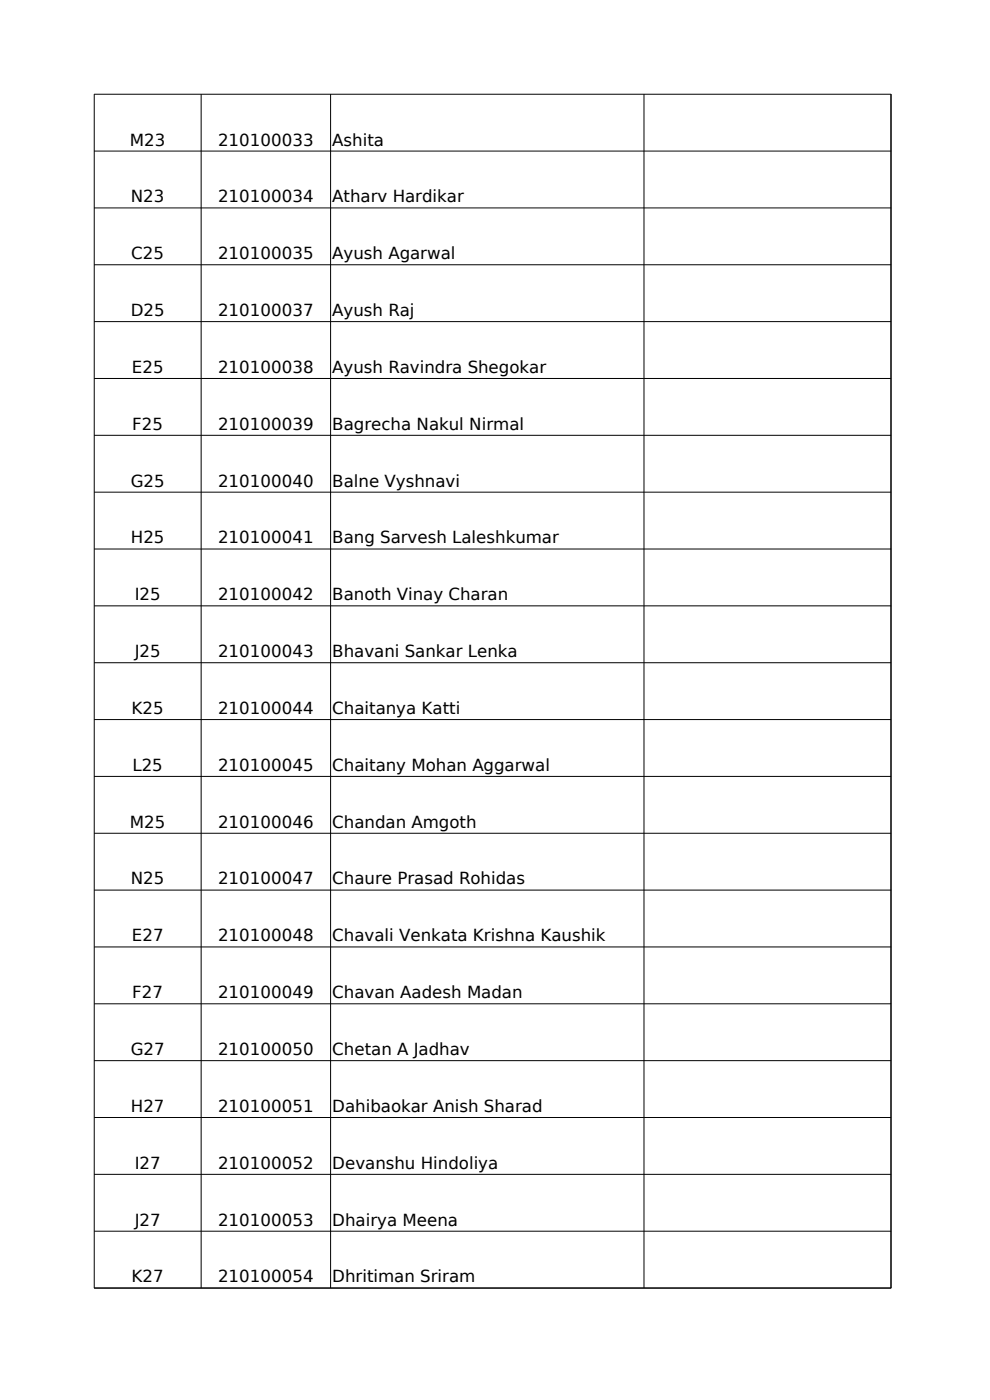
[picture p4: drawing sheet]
<svg xmlns="http://www.w3.org/2000/svg" width="210mm" height="297mm" viewBox="0 0 210 297" stroke-linecap="round" stroke-linejoin="round" font-family="sans-serif">
<defs><g id="words">
<g font-size="3.5">
<text x="27.5" y="30.9">M23</text>
<text x="46.2" y="30.9">210100033</text>
<text x="70.5" y="30.9">Ashita</text>
<text x="27.8" y="42.9">N23</text>
<text x="46.2" y="42.9">210100034</text>
<text x="70.5" y="42.9">Atharv Hardikar</text>
<text x="27.8" y="55">C25</text>
<text x="46.2" y="55">210100035</text>
<text x="70.5" y="55">Ayush Agarwal</text>
<text x="27.7" y="67">D25</text>
<text x="46.2" y="67">210100037</text>
<text x="70.5" y="67">Ayush Raj</text>
<text x="28" y="79.1">E25</text>
<text x="46.2" y="79.1">210100038</text>
<text x="70.5" y="79.1">Ayush Ravindra Shegokar</text>
<text x="28.1" y="91.2">F25</text>
<text x="46.2" y="91.2">210100039</text>
<text x="70.5" y="91.2">Bagrecha Nakul Nirmal</text>
<text x="27.7" y="103.2">G25</text>
<text x="46.2" y="103.2">210100040</text>
<text x="70.5" y="103.2">Balne Vyshnavi</text>
<text x="27.8" y="115.3">H25</text>
<text x="46.2" y="115.3">210100041</text>
<text x="70.5" y="115.3">Bang Sarvesh Laleshkumar</text>
<text x="28.6" y="127.4">I25</text>
<text x="46.2" y="127.4">210100042</text>
<text x="70.5" y="127.4">Banoth Vinay Charan</text>
<text x="28.6" y="139.4">J25</text>
<text x="46.2" y="139.4">210100043</text>
<text x="70.5" y="139.4">Bhavani Sankar Lenka</text>
<text x="27.9" y="151.5">K25</text>
<text x="46.2" y="151.5">210100044</text>
<text x="70.5" y="151.5">Chaitanya Katti</text>
<text x="28.1" y="163.5">L25</text>
<text x="46.2" y="163.5">210100045</text>
<text x="70.5" y="163.5">Chaitany Mohan Aggarwal</text>
<text x="27.5" y="175.6">M25</text>
<text x="46.2" y="175.6">210100046</text>
<text x="70.5" y="175.6">Chandan Amgoth</text>
<text x="27.8" y="187.6">N25</text>
<text x="46.2" y="187.6">210100047</text>
<text x="70.5" y="187.6">Chaure Prasad Rohidas</text>
<text x="28" y="199.7">E27</text>
<text x="46.2" y="199.7">210100048</text>
<text x="70.5" y="199.7">Chavali Venkata Krishna Kaushik</text>
<text x="28.1" y="211.8">F27</text>
<text x="46.2" y="211.8">210100049</text>
<text x="70.5" y="211.8">Chavan Aadesh Madan</text>
<text x="27.7" y="223.8">G27</text>
<text x="46.2" y="223.8">210100050</text>
<text x="70.5" y="223.8">Chetan A Jadhav</text>
<text x="27.8" y="235.9">H27</text>
<text x="46.2" y="235.9">210100051</text>
<text x="70.5" y="235.9">Dahibaokar Anish Sharad</text>
<text x="28.6" y="247.9">I27</text>
<text x="46.2" y="247.9">210100052</text>
<text x="70.5" y="247.9">Devanshu Hindoliya</text>
<text x="28.6" y="260">J27</text>
<text x="46.2" y="260">210100053</text>
<text x="70.5" y="260">Dhairya Meena</text>
<text x="27.9" y="272.1">K27</text>
<text x="46.2" y="272.1">210100054</text>
<text x="70.5" y="272.1">Dhritiman Sriram</text>
</g>
</g></defs>
<g fill="none" stroke="#000" stroke-width=".21">
<path d="M42.7 20v253.3M70.1 20v253.3M136.6 20v253.3M20 32.1h169M20 44.1h169M20 56.2h169M20 68.2h169M20 80.3h169M20 92.4h169M20 104.4h169M20 116.5h169M20 128.5h169"/>
<path d="M20 140.6h169M20 152.7h169M20 164.7h169M20 176.8h169M20 188.8h169M20 200.9h169M20 213h169M20 225h169M20 237.1h169M20 249.1h169M20 261.2h169M20 273.3h169"/>
<path d="M20 273.3v-253.3h169v253.3"/>
</g>
<use href="#words"/>
</svg>
